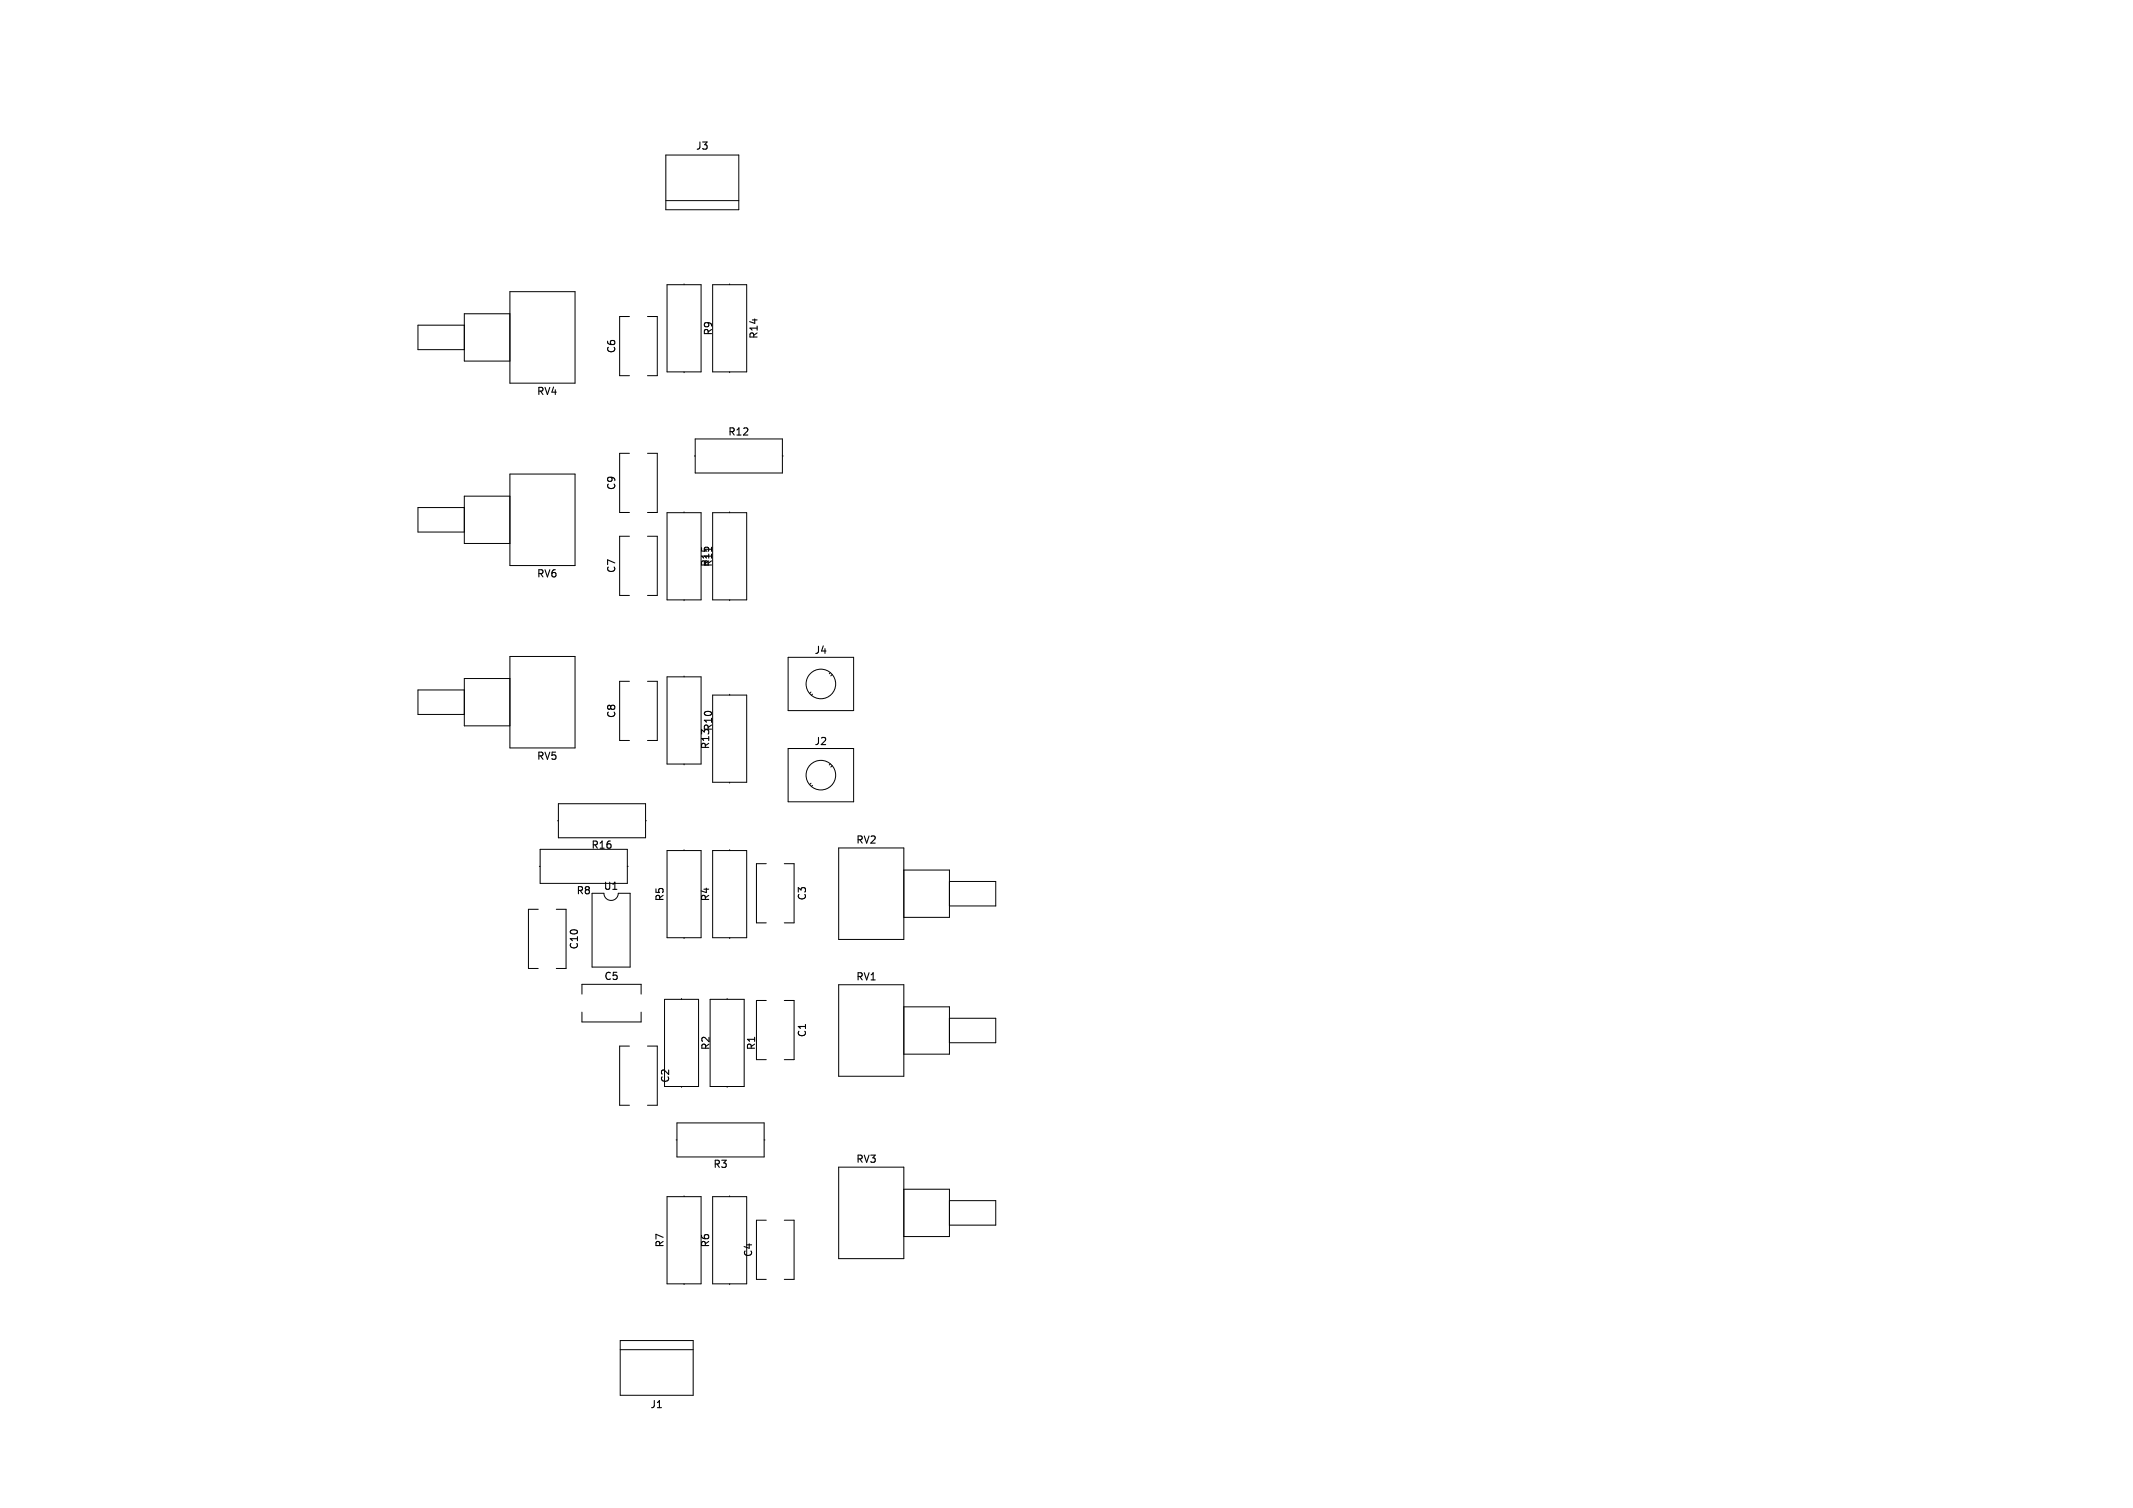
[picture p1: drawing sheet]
<svg xmlns="http://www.w3.org/2000/svg" width="297mm" height="210mm" viewBox="0 0 297 210" stroke-linecap="round" stroke-linejoin="round" font-family="sans-serif">
<defs><g id="words">
<g font-size="1.4">
<text x="96.8" y="21">J3</text>
<text x="99.3" y="46.8" transform="rotate(-90 99.3 46.8)">R9</text>
<text x="105.7" y="47.3" transform="rotate(-90 105.7 47.3)">R14</text>
<text x="85.8" y="49.3" transform="rotate(-90 85.8 49.3)">C6</text>
<text x="74.7" y="55.2">RV4</text>
<text x="101.3" y="60.8">R12</text>
<text x="85.8" y="68.3" transform="rotate(-90 85.8 68.3)">C9</text>
<text x="74.7" y="80.6">RV6</text>
<text x="85.8" y="79.9" transform="rotate(-90 85.8 79.9)">C7</text>
<text x="98.9" y="79" transform="rotate(-90 98.9 79)">R15</text>
<text x="99.3" y="79" transform="rotate(-90 99.3 79)">R11</text>
<text x="113.4" y="91.2">J4</text>
<text x="85.8" y="100.1" transform="rotate(-90 85.8 100.1)">C8</text>
<text x="99.3" y="101.9" transform="rotate(-90 99.3 101.9)">R10</text>
<text x="74.7" y="106">RV5</text>
<text x="98.9" y="104.4" transform="rotate(-90 98.9 104.4)">R13</text>
<text x="113.4" y="103.9">J2</text>
<text x="82.3" y="118.4">R16</text>
<text x="119.2" y="117.6">RV2</text>
<text x="80.2" y="124.7">R8</text>
<text x="84" y="124.1">U1</text>
<text x="92.6" y="125.6" transform="rotate(-90 92.6 125.6)">R5</text>
<text x="98.9" y="125.6" transform="rotate(-90 98.9 125.6)">R4</text>
<text x="112.4" y="125.5" transform="rotate(-90 112.4 125.5)">C3</text>
<text x="80.6" y="132.3" transform="rotate(-90 80.6 132.3)">C10</text>
<text x="84.1" y="136.6">C5</text>
<text x="119.2" y="136.7">RV1</text>
<text x="99" y="146.3" transform="rotate(-90 99 146.3)">R2</text>
<text x="105.3" y="146.3" transform="rotate(-90 105.3 146.3)">R1</text>
<text x="112.4" y="144.5" transform="rotate(-90 112.4 144.5)">C1</text>
<text x="93.3" y="150.9" transform="rotate(-90 93.3 150.9)">C2</text>
<text x="99.3" y="162.8">R3</text>
<text x="119.2" y="162.1">RV3</text>
<text x="92.6" y="173.8" transform="rotate(-90 92.6 173.8)">R7</text>
<text x="98.9" y="173.8" transform="rotate(-90 98.9 173.8)">R6</text>
<text x="104.9" y="175.1" transform="rotate(-90 104.9 175.1)">C4</text>
<text x="90.5" y="196.3">J1</text>
</g>
</g></defs>
<g fill="none" stroke="#000" stroke-width=".14">
<path d="M92.7 21.6h10.2v7.6h-10.2zM92.7 27.9h10.2M92.9 39.6h4.7v12.2h-4.7zM95.2 39.5v.1M99.2 39.6h4.8v12.2h-4.8zM101.6 39.5v.1M64.7 45.3h-6.5v3.4h6.5M71 43.7h-6.3v6.6h6.3M71 40.6h9.1v12.8h-9.1zM87.6 44.1h-1.3v8.2h1.3M90.2 44.1h1.3v8.2h-1.3M95.2 51.8v.1"/>
<path d="M101.6 51.8v.1M64.7 70.7h-6.5v3.4h6.5M71 69.1h-6.3v6.6h6.3M71 66h9.1v12.8h-9.1zM87.6 63.1h-1.3v8.3h1.3M87.6 74.7h-1.3v8.2h1.3M90.2 63.1h1.3v8.3h-1.3M90.2 74.7h1.3v8.2h-1.3M92.9 71.4h4.7v12.1h-4.7zM95.2 71.3v.1M96.7 63.5h.1M96.8 61.1h12.1v4.8h-12.1z"/>
<path d="M99.2 71.4h4.8v12.1h-4.8zM101.6 71.3v.1M108.9 63.5h.2M64.7 96.1h-6.5v3.4h6.5M71 94.5h-6.3v6.6h6.3M71 91.4h9.1v12.8h-9.1zM87.6 94.9h-1.3v8.2h1.3M90.2 94.9h1.3v8.2h-1.3M92.9 94.3h4.7v12.1h-4.7zM95.2 83.5v.2M95.2 94.1v.2M99.2 96.8h4.8v12.1h-4.8z"/>
<path d="M101.6 83.5v.2M101.6 96.7v.1M109.7 91.5h9.2v7.5h-9.2zM112.9 96.4l-.2 .2M113.1 96.7l-.1 .1M115.6 93.7l-.1 .1M115.9 93.9l-.2 .2M75.2 118.3h12.2v4.7h-12.2zM77.6 114.3h.1M77.7 111.9h12.2v4.8h-12.2zM89.9 114.3h.1M92.9 118.5h4.7v12.1h-4.7z"/>
<path d="M95.2 106.4v.1M95.2 118.3v.2M99.2 118.5h4.8v12.1h-4.8zM101.6 108.9v.2M101.6 118.3v.2M109.7 104.2h9.2v7.5h-9.2zM112.9 109.1l-.2 .2M113.1 109.4l-.1 .1M115.6 106.4l-.1 .1M115.9 106.6l-.2 .2M116.8 118.1h9v12.7h-9zM74.9 126.6h-1.3v8.3h1.3"/>
<path d="M75.1 120.7h.1M77.5 126.6h1.3v8.3h-1.3M81 138.4v-1.3h8.3v1.3M82.4 124.4h1.7a1 1 0 0 0 1 1 1 1 0 0 0 1-1h1.6v10.3h-5.3zM87.4 120.7h.1M92.5 139.2h4.8v12.1h-4.8zM94.9 139.1v.1M95.2 130.6v.1M98.9 139.2h4.7v12.1h-4.7zM101.2 139.1v.1M101.6 130.6v.1M106.7 120.3h-1.4v8.2h1.4"/>
<path d="M106.7 139.3h-1.4v8.3h1.4M109.2 120.3h1.4v8.2h-1.4M109.2 139.3h1.4v8.3h-1.4M116.8 137.1h9v12.8h-9zM125.8 121.2h6.4v6.6h-6.4M132.2 122.8h6.4v3.4h-6.4M81 141v1.3h8.3v-1.3M87.6 145.7h-1.3v8.2h1.3M90.2 145.7h1.3v8.2h-1.3M94.1 158.8h.2M94.3 156.4h12.1v4.7h-12.1zM94.9 151.3v.1"/>
<path d="M101.2 151.3v.1M106.4 158.8h.1M125.8 140.2h6.4v6.6h-6.4M132.2 141.8h6.4v3.4h-6.4M92.9 166.6h4.7v12.2h-4.7zM95.2 166.5v.1M95.2 178.8v.1M99.2 166.6h4.8v12.2h-4.8zM101.6 166.5v.1M101.6 178.8v.1M106.7 169.9h-1.4v8.3h1.4M109.2 169.9h1.4v8.3h-1.4"/>
<path d="M116.8 162.5h9v12.8h-9zM125.8 165.6h6.4v6.6h-6.4M132.2 167.2h6.4v3.4h-6.4M86.4 186.7h10.1v7.6h-10.1zM86.4 188h10.1"/>
<circle cx="114.3" cy="95.3" r="2.06"/>
<circle cx="114.3" cy="108" r="2.06"/>
</g>
<use href="#words"/>
</svg>
